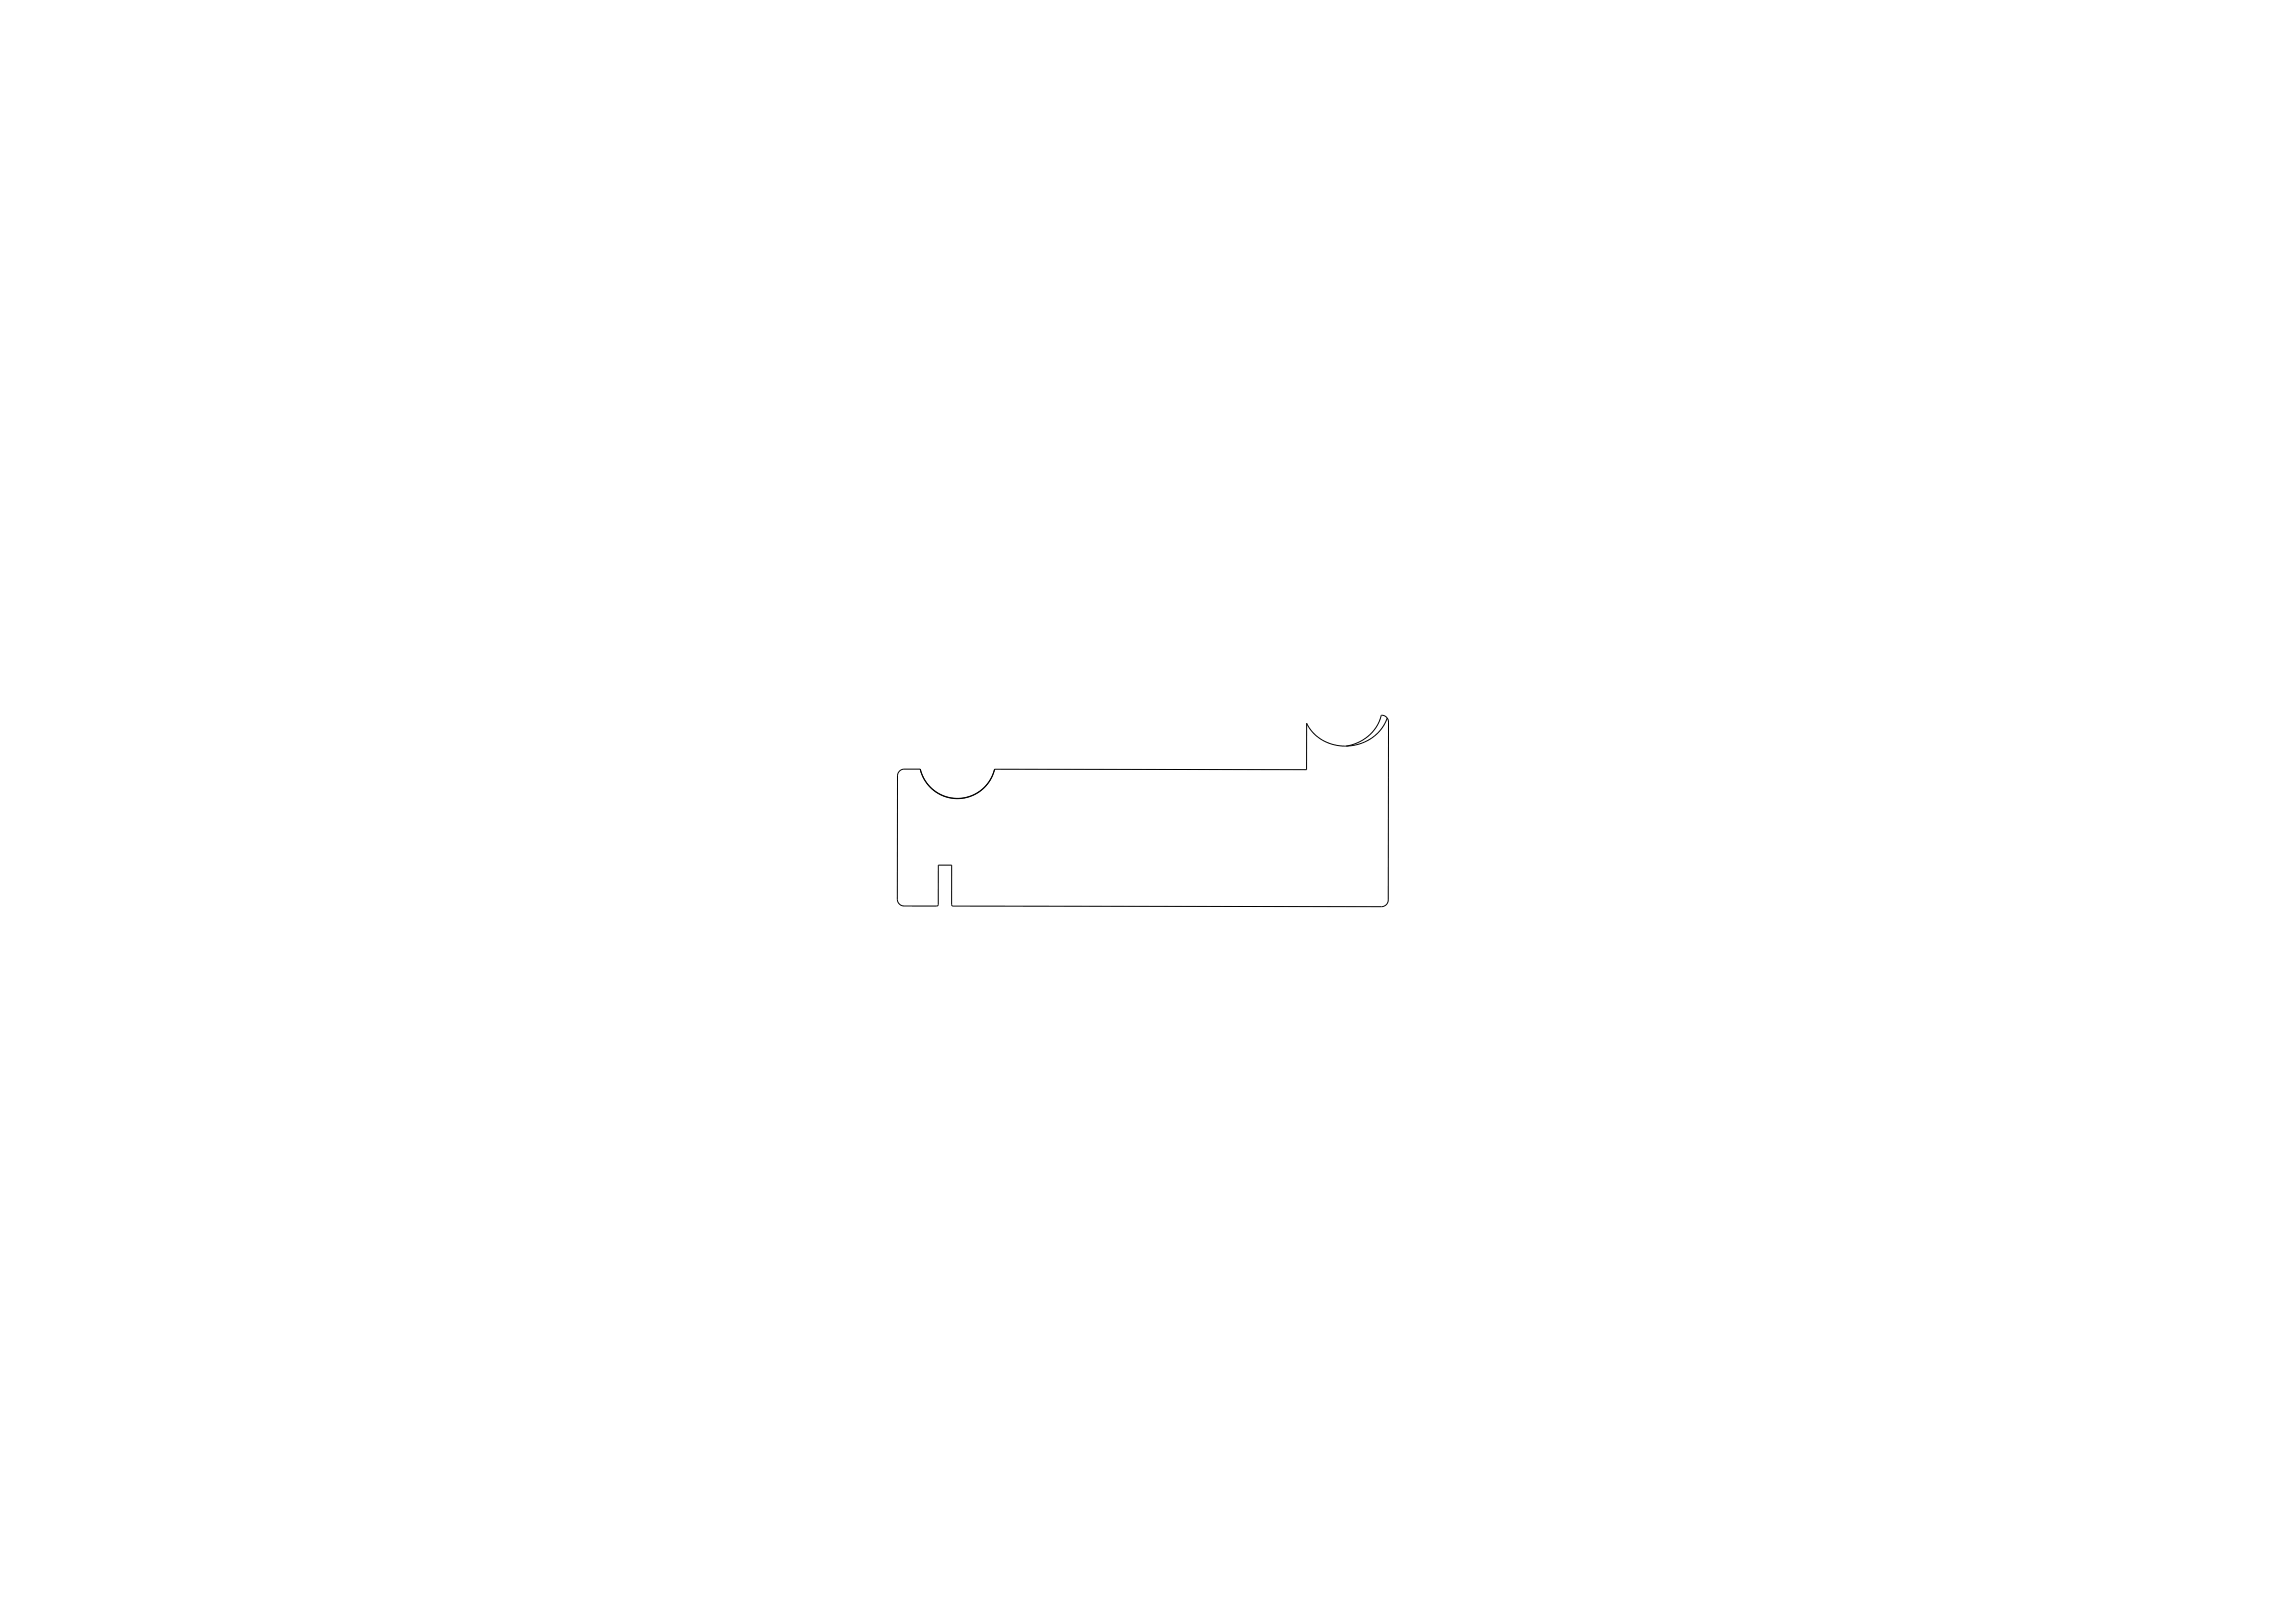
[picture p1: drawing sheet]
<svg xmlns="http://www.w3.org/2000/svg" width="841mm" height="594mm" viewBox="0 0 841 594" stroke-linecap="round" stroke-linejoin="round" font-family="sans-serif">
<path d="M493.4 273.4l4.2-1.3 3.7-2.3 2.9-3.2 1.7-3.5a.79 .79 0 0 1 .2-.8 .79 .79 0 0 1 .9-.1l1.2 .8 .6 1.6-.1 65.2a2.5 2.5 0 0 1-2.5 2.4l-157-.2-.5-.5v-14.5h-4.9l-.1 14.8-.4 .2h-12a2.5 2.5 0 0 1-2.5-2.5l.1-45.2a2.5 2.5 0 0 1 2.3-2.5h6M508.3 263.1l-2 3.9-1.6 1.8-1.8 1.5-4.1 2.1-4.7 1-5-.4-4.3-1.7-3.5-2.7-2.5-3.6v17l-114.3-.1M337.2 281.8l.7 2.2 1.1 2.2 1.4 1.8 1.8 1.7 4 2.2 2.1 .5 2.5 .3 4.4-.7 2.1-.9 2.1-1.4 1.8-1.7 1.4-1.7 1.2-2.3 .7-2.1M337.2 281.8l.7 2.2 1.2 2.2 3 3.3 1.9 1.3 2.3 1 4.4 .8 2.2-.2 2.4-.6 2.1-.9 2.1-1.3 1.6-1.6 1.6-1.9 1-2 .7-2.2M364.4 281.9h.1" fill="none" stroke="#000" stroke-width=".37"/>
</svg>
